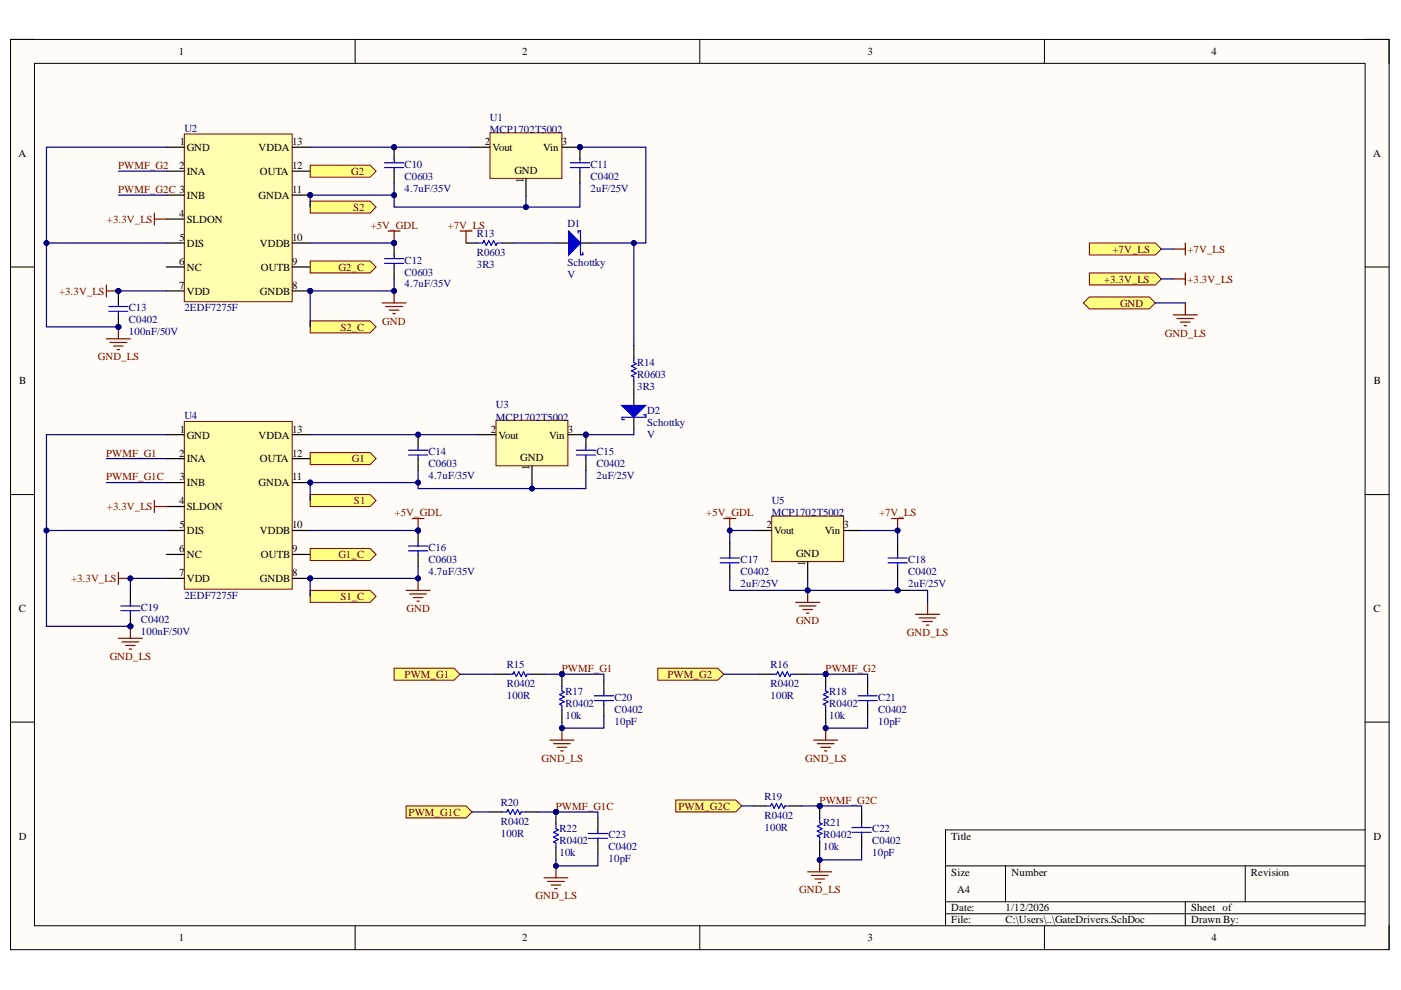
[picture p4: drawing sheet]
<svg xmlns="http://www.w3.org/2000/svg" width="297mm" height="210mm" viewBox="0 0 297 210" stroke-linecap="round" stroke-linejoin="round" font-family="sans-serif">
<defs><g id="words">
<g font-size="2.3">
<text x="37.9" y="11.7">1</text>
<text x="110.7" y="11.7">2</text>
<text x="183.9" y="11.7">3</text>
<text x="256.8" y="11.7">4</text>
<text x="3.9" y="33.3">A</text>
<text x="38" y="35.8">2</text>
<text x="38.2" y="30.8">1</text>
<text x="39.6" y="32">GND</text>
<text x="54.8" y="32">VDDA</text>
<text x="61.9" y="35.8">12</text>
<text x="61.9" y="30.8">13</text>
<text x="102.8" y="30.8">2</text>
<text x="104.4" y="32">Vout</text>
<text x="115.1" y="32">Vin</text>
<text x="119.1" y="30.8">3</text>
<text x="291.1" y="33.3">A</text>
<text x="39.6" y="37.1">INA</text>
<text x="55.1" y="37.1">OUTA</text>
<text x="61.9" y="40.9">11</text>
<text x="109" y="36.9">GND</text>
<text x="111" y="38.7" transform="rotate(-90 111 38.7)">1</text>
<text x="38" y="46">4</text>
<text x="39.6" y="42.2">INB</text>
<text x="39.6" y="47.3">SLDON</text>
<text x="54.8" y="42.2">GNDA</text>
<text x="38.1" y="51.1">5</text>
<text x="39.6" y="52.3">DIS</text>
<text x="55.1" y="52.3">VDDB</text>
<text x="61.9" y="51.1">10</text>
<text x="38" y="56.1">6</text>
<text x="39.6" y="57.4">NC</text>
<text x="55.3" y="57.4">OUTB</text>
<text x="61.9" y="56.1">9</text>
<text x="38" y="61.2">7</text>
<text x="39.6" y="62.5">VDD</text>
<text x="55.1" y="62.5">GNDB</text>
<text x="61.9" y="61.2">8</text>
<text x="4.1" y="81.5">B</text>
<text x="291.3" y="81.5">B</text>
<text x="38.2" y="91.7">1</text>
<text x="39.6" y="93">GND</text>
<text x="54.8" y="93">VDDA</text>
<text x="61.9" y="91.7">13</text>
<text x="104.1" y="91.7">2</text>
<text x="105.7" y="93">Vout</text>
<text x="116.4" y="93">Vin</text>
<text x="120.4" y="91.7">3</text>
<text x="38" y="96.8">2</text>
<text x="38.1" y="101.9">3</text>
<text x="39.6" y="98.1">INA</text>
<text x="55.1" y="98.1">OUTA</text>
<text x="61.9" y="101.9">11</text>
<text x="61.9" y="96.8">12</text>
<text x="110.3" y="97.8">GND</text>
<text x="112.3" y="99.7" transform="rotate(-90 112.3 99.7)">1</text>
<text x="38" y="106.9">4</text>
<text x="39.6" y="103.1">INB</text>
<text x="54.8" y="103.1">GNDA</text>
<text x="38.1" y="112">5</text>
<text x="39.6" y="108.2">SLDON</text>
<text x="39.6" y="113.3">DIS</text>
<text x="55.1" y="113.3">VDDB</text>
<text x="61.9" y="112">10</text>
<text x="162.5" y="112">2</text>
<text x="164.1" y="113.3">Vout</text>
<text x="174.9" y="113.3">Vin</text>
<text x="178.8" y="112">3</text>
<text x="38" y="117.1">6</text>
<text x="39.6" y="118.3">NC</text>
<text x="55.3" y="118.3">OUTB</text>
<text x="61.9" y="117.1">9</text>
<text x="168.8" y="118.1">GND</text>
<text x="170.7" y="120" transform="rotate(-90 170.7 120)">1</text>
<text x="38" y="122.1">7</text>
<text x="39.6" y="123.4">VDD</text>
<text x="55.1" y="123.4">GNDB</text>
<text x="61.9" y="122.1">8</text>
<text x="4" y="129.8">C</text>
<text x="291.2" y="129.8">C</text>
<text x="4" y="178">D</text>
<text x="201.7" y="178">Title</text>
<text x="291.2" y="178">D</text>
<text x="201.7" y="185.6">Size</text>
<text x="214.5" y="185.6">Number</text>
<text x="265.2" y="185.6">Revision</text>
<text x="203" y="189.4">A4</text>
<text x="201.7" y="193.2">Date:</text>
<text x="201.7" y="195.8">File:</text>
<text x="213.2" y="193.2">1/12/2026</text>
<text x="213.2" y="195.8">C:\Users\..\GateDrivers.SchDoc</text>
<text x="252.5" y="193.2">Sheet of</text>
<text x="252.5" y="195.8">Drawn By:</text>
<text x="37.9" y="199.6">1</text>
<text x="110.7" y="199.6">2</text>
<text x="183.9" y="199.6">3</text>
<text x="256.8" y="199.6">4</text>
</g>
<g font-size="2.3" fill="#000080">
<text x="39.1" y="27.9">U2</text>
<text x="103.9" y="25.6">U1</text>
<text x="103.9" y="28.2">MCP1702T5002</text>
<text x="85.8" y="35.6">C10</text>
<text x="125.2" y="35.6">C11</text>
<text x="85.8" y="40.7">4.7uF/35V</text>
<text x="85.8" y="38.1">C0603</text>
<text x="125.2" y="40.7">2uF/25V</text>
<text x="125.2" y="38.1">C0402</text>
<text x="101.1" y="50.3">R13</text>
<text x="120.3" y="48.2">D1</text>
<text x="85.8" y="55.9">C12</text>
<text x="85.8" y="58.4">C0603</text>
<text x="101.1" y="56.9">3R3</text>
<text x="101.1" y="54.4">R0603</text>
<text x="120.3" y="58.9">V</text>
<text x="120.3" y="56.4">Schottky</text>
<text x="85.8" y="61">4.7uF/35V</text>
<text x="27.3" y="71.1">100nF/50V</text>
<text x="27.3" y="66">C13</text>
<text x="27.3" y="68.6">C0402</text>
<text x="39.1" y="66">2EDF7275F</text>
<text x="135.1" y="77.7">R14</text>
<text x="135.1" y="82.8">3R3</text>
<text x="135.1" y="80.2">R0603</text>
<text x="39.1" y="88.9">U4</text>
<text x="105.2" y="86.6">U3</text>
<text x="105.2" y="89.2">MCP1702T5002</text>
<text x="137.2" y="87.7">D2</text>
<text x="137.2" y="92.8">V</text>
<text x="137.2" y="90.3">Schottky</text>
<text x="90.9" y="101.6">4.7uF/35V</text>
<text x="90.9" y="96.5">C14</text>
<text x="90.9" y="99.1">C0603</text>
<text x="126.5" y="101.6">2uF/25V</text>
<text x="126.5" y="96.5">C15</text>
<text x="126.5" y="99.1">C0402</text>
<text x="163.6" y="106.9">U5</text>
<text x="163.6" y="109.5">MCP1702T5002</text>
<text x="90.9" y="116.8">C16</text>
<text x="90.9" y="119.4">C0603</text>
<text x="157" y="119.4">C17</text>
<text x="192.6" y="119.4">C18</text>
<text x="90.9" y="121.9">4.7uF/35V</text>
<text x="157" y="124.4">2uF/25V</text>
<text x="157" y="121.9">C0402</text>
<text x="192.6" y="124.4">2uF/25V</text>
<text x="192.6" y="121.9">C0402</text>
<text x="29.9" y="129.5">C19</text>
<text x="39.1" y="127">2EDF7275F</text>
<text x="29.9" y="134.6">100nF/50V</text>
<text x="29.9" y="132">C0402</text>
<text x="107.4" y="141.7">R15</text>
<text x="163.4" y="141.7">R16</text>
<text x="107.4" y="148.3">100R</text>
<text x="107.4" y="145.7">R0402</text>
<text x="119.9" y="147.3">R17</text>
<text x="119.9" y="149.9">R0402</text>
<text x="130.3" y="148.5">C20</text>
<text x="163.4" y="148.3">100R</text>
<text x="163.4" y="145.7">R0402</text>
<text x="175.8" y="147.3">R18</text>
<text x="175.8" y="149.9">R0402</text>
<text x="186.2" y="148.5">C21</text>
<text x="119.9" y="152.4">10k</text>
<text x="130.3" y="153.7">10pF</text>
<text x="130.3" y="151.1">C0402</text>
<text x="175.8" y="152.4">10k</text>
<text x="186.2" y="153.7">10pF</text>
<text x="186.2" y="151.1">C0402</text>
<text x="106.2" y="170.9">R20</text>
<text x="162.1" y="169.7">R19</text>
<text x="162.1" y="173.7">R0402</text>
<text x="106.2" y="177.5">100R</text>
<text x="106.2" y="175">R0402</text>
<text x="118.6" y="176.5">R22</text>
<text x="118.6" y="179">R0402</text>
<text x="129" y="177.8">C23</text>
<text x="162.1" y="176.2">100R</text>
<text x="174.5" y="175.2">R21</text>
<text x="174.5" y="177.8">R0402</text>
<text x="184.9" y="176.5">C22</text>
<text x="184.9" y="179">C0402</text>
<text x="118.6" y="181.6">10k</text>
<text x="129" y="182.8">10pF</text>
<text x="129" y="180.3">C0402</text>
<text x="174.5" y="180.3">10k</text>
<text x="184.9" y="181.6">10pF</text>
</g>
<g font-size="2.3" fill="#800000">
<text x="25" y="35.8">PWMF_G2</text>
<text x="25" y="40.9">PWMF_G2C 3</text>
<text x="74.4" y="37.1">G2</text>
<text x="22.7" y="47.3">+3.3V_LS</text>
<text x="74.9" y="44.7">S2</text>
<text x="78.6" y="48.5">+5V_GDL</text>
<text x="94.9" y="48.5">+7V_LS</text>
<text x="235.9" y="53.6">+7V_LS</text>
<text x="251.8" y="53.6">+7V_LS</text>
<text x="71.7" y="57.4">G2_C</text>
<text x="234.1" y="59.9">+3.3V_LS</text>
<text x="251.8" y="59.9">+3.3V_LS</text>
<text x="12.5" y="62.5">+3.3V_LS</text>
<text x="237.5" y="65">GND</text>
<text x="72.2" y="70.1">S2_C</text>
<text x="81" y="68.8">GND</text>
<text x="246.9" y="71.3">GND_LS</text>
<text x="20.7" y="76.4">GND_LS</text>
<text x="22.5" y="96.8">PWMF_G1</text>
<text x="22.5" y="101.9">PWMF_G1C</text>
<text x="74.6" y="98.1">G1</text>
<text x="75" y="106.9">S1</text>
<text x="22.7" y="108.2">+3.3V_LS</text>
<text x="83.7" y="109.5">+5V_GDL</text>
<text x="149.7" y="109.5">+5V_GDL</text>
<text x="186.4" y="109.5">+7V_LS</text>
<text x="71.7" y="118.3">G1_C</text>
<text x="15.1" y="123.4">+3.3V_LS</text>
<text x="72.2" y="127.2">S1_C</text>
<text x="86.2" y="129.8">GND</text>
<text x="168.8" y="132.3">GND</text>
<text x="192.3" y="134.8">GND_LS</text>
<text x="23.3" y="139.9">GND_LS</text>
<text x="85.8" y="143.7">PWM_G1</text>
<text x="119.1" y="142.4">PWMF_G1</text>
<text x="141.5" y="143.7">PWM_G2</text>
<text x="175" y="142.4">PWMF_G2</text>
<text x="114.8" y="161.5">GND_LS</text>
<text x="170.7" y="161.5">GND_LS</text>
<text x="86.6" y="173">PWM_G1C</text>
<text x="117.8" y="171.7">PWMF_G1C</text>
<text x="143.8" y="171.7">PWM_G2C</text>
<text x="173.8" y="170.4">PWMF_G2C</text>
<text x="113.5" y="190.7">GND_LS</text>
<text x="169.5" y="189.4">GND_LS</text>
</g>
</g></defs>
<path d="M2.2 8.4h292.3v193h-292.3z" fill-rule="evenodd" fill="#fffcf8"/>
<path d="M2.2 8.4h292.3v193h-292.3z" fill="none" stroke="#000" stroke-width=".21"/>
<path d="M7.3 13.4h282.1v182.9h-282.1z" fill-rule="evenodd" fill="#fffcf8"/>
<g fill="none" stroke="#000" stroke-width=".21">
<path d="M2.2 8.4h5.1M7.3 13.4h282.1v182.9h-282.1zM75.3 8.4v5M148.4 8.4v5M221.4 8.4v5M289.4 8.4h5.1v5M2.2 56.6h5.1M289.4 56.6h5.1M2.2 104.9h5.1M289.4 104.9h5.1M2.2 153.1h5.1M289.4 153.1h5.1"/>
<path d="M289.4 176h-88.9v20.3M75.3 196.3v5.1M148.4 196.3v5.1M200.5 183.6h88.9M200.5 191.2h88.9M200.5 193.7h88.9M213.2 183.6v7.6M221.4 196.3v5.1M251.3 191.2v5.1M264 183.6v7.6M294.5 196.3v5.1"/>
</g>
<circle cx="65.8" cy="61.7" r=".51" fill="#000080"/>
<circle cx="65.8" cy="61.7" r=".51" fill="none" stroke="#000080" stroke-width=".21"/>
<circle cx="65.8" cy="41.4" r=".51" fill="#000080"/>
<circle cx="65.8" cy="41.4" r=".51" fill="none" stroke="#000080" stroke-width=".21"/>
<path d="M39.1 28.4h22.9v35.6h-22.9z" fill-rule="evenodd" fill="#ffffb0"/>
<path d="M39.1 28.4h22.9v35.6h-22.9z" fill="none" stroke="#800000" stroke-width=".21"/>
<path d="M35.3 31.2h3.8M35.3 36.3h3.8M35.3 41.4h3.8M35.3 46.4h3.8M35.3 51.5h3.8M35.3 56.6h3.8M35.3 61.7h3.8M62 61.7h3.8" fill="none" stroke="#000" stroke-width=".25"/>
<circle cx="65.8" cy="61.7" r=".51" fill="#000080"/>
<circle cx="65.8" cy="61.7" r=".51" fill="none" stroke="#000080" stroke-width=".21"/>
<path d="M62 56.6h3.8M62 51.5h3.8M62 41.4h3.8" fill="none" stroke="#000" stroke-width=".25"/>
<circle cx="65.8" cy="41.4" r=".51" fill="#000080"/>
<circle cx="65.8" cy="41.4" r=".51" fill="none" stroke="#000080" stroke-width=".21"/>
<path d="M62 36.3h3.8M62 31.2h3.8M118.1 51.5h2.5M123 51.5h2.5" fill="none" stroke="#000" stroke-width=".25"/>
<path d="M120.6 49l2.5 2.5-2.5 2.6z" fill="#00f"/>
<path d="M120.6 49l2.5 2.5-2.5 2.6zM122.6 49.5v-.6h.5v5.1h.5v-.5" fill="none" stroke="#00f" stroke-width=".25"/>
<path d="M163.6 109.4h15.3v9.7h-15.3z" fill-rule="evenodd" fill="#ffffb0"/>
<path d="M163.6 109.4h15.3v9.7h-15.3z" fill="none" stroke="#800000" stroke-width=".21"/>
<path d="M159.8 112.5h3.8M171.2 119.1v3.8M178.9 112.5h3.8" fill="none" stroke="#000" stroke-width=".25"/>
<circle cx="88.6" cy="112.5" r=".51" fill="#000080"/>
<circle cx="88.6" cy="112.5" r=".51" fill="none" stroke="#000080" stroke-width=".21"/>
<path d="M88.6 112.5v2.5M88.6 117.6v2.5" fill="none" stroke="#000" stroke-width=".25"/>
<circle cx="88.6" cy="112.5" r=".51" fill="#000080"/>
<circle cx="88.6" cy="112.5" r=".51" fill="none" stroke="#000080" stroke-width=".21"/>
<path d="M86.6 115.8h4.1M86.6 116.8h4.1M88.6 115v.8M88.6 116.8v.8" fill="none" stroke="#00f" stroke-width=".25"/>
<circle cx="65.8" cy="122.6" r=".51" fill="#000080"/>
<circle cx="65.8" cy="122.6" r=".51" fill="none" stroke="#000080" stroke-width=".21"/>
<circle cx="65.8" cy="102.3" r=".51" fill="#000080"/>
<circle cx="65.8" cy="102.3" r=".51" fill="none" stroke="#000080" stroke-width=".21"/>
<path d="M39.1 89.4h22.9v35.5h-22.9z" fill-rule="evenodd" fill="#ffffb0"/>
<path d="M39.1 89.4h22.9v35.5h-22.9z" fill="none" stroke="#800000" stroke-width=".21"/>
<path d="M35.3 92.2h3.8M35.3 97.2h3.8M35.3 102.3h3.8M35.3 107.4h3.8M35.3 112.5h3.8M35.3 117.6h3.8M35.3 122.6h3.8M62 122.6h3.8" fill="none" stroke="#000" stroke-width=".25"/>
<circle cx="65.8" cy="122.6" r=".51" fill="#000080"/>
<circle cx="65.8" cy="122.6" r=".51" fill="none" stroke="#000080" stroke-width=".21"/>
<path d="M62 117.6h3.8M62 112.5h3.8M62 102.3h3.8" fill="none" stroke="#000" stroke-width=".25"/>
<circle cx="65.8" cy="102.3" r=".51" fill="#000080"/>
<circle cx="65.8" cy="102.3" r=".51" fill="none" stroke="#000080" stroke-width=".21"/>
<path d="M62 97.2h3.8M62 92.2h3.8M190.3 115v2.6M190.3 120.1v2.5" fill="none" stroke="#000" stroke-width=".25"/>
<path d="M188.3 118.3h4M188.3 119.3h4M190.3 117.6v.7M190.3 119.3v.8" fill="none" stroke="#00f" stroke-width=".25"/>
<path d="M83.6 141.7h12.7l1.2 1.2-1.2 1.3h-12.7z" fill-rule="evenodd" fill="#ffff80"/>
<path d="M83.6 141.7h12.7l1.2 1.2-1.2 1.3h-12.7z" fill="none" stroke="#800000" stroke-width=".21"/>
<path d="M139.5 141.7h12.7l1.2 1.2-1.2 1.3h-12.7z" fill-rule="evenodd" fill="#ffff80"/>
<path d="M139.5 141.7h12.7l1.2 1.2-1.2 1.3h-12.7z" fill="none" stroke="#800000" stroke-width=".21"/>
<path d="M105.2 142.9h2.5M112.8 142.9h2.5" fill="none" stroke="#000" stroke-width=".25"/>
<path d="M107.7 142.9h1l.3-.5 .5 1.1 .5-1.1 .5 1.1 .5-1.1 .5 1.1 .3-.6h1" fill="none" stroke="#00f" stroke-width=".25"/>
<circle cx="119.1" cy="142.9" r=".51" fill="#000080"/>
<circle cx="119.1" cy="142.9" r=".51" fill="none" stroke="#000080" stroke-width=".21"/>
<path d="M119.1 142.9v2.6" fill="none" stroke="#000" stroke-width=".25"/>
<circle cx="119.1" cy="142.9" r=".51" fill="#000080"/>
<circle cx="119.1" cy="142.9" r=".51" fill="none" stroke="#000080" stroke-width=".21"/>
<path d="M119.1 150.6v2.5M128 144.2v2.6M128 149.3v2.5M161.1 142.9h2.5M168.7 142.9h2.5" fill="none" stroke="#000" stroke-width=".25"/>
<path d="M119.1 145.5v1l.5 .3-1 .5 1 .5-1 .5 1 .5-1 .5 .5 .3v1M126 147.5h4.1M126 148.5h4.1M128 146.8v.7M128 148.5v.8M163.6 142.9h1l.3-.5 .5 1.1 .5-1.1 .5 1.1 .5-1.1 .5 1.1 .3-.6h1" fill="none" stroke="#00f" stroke-width=".25"/>
<circle cx="175.1" cy="143" r=".51" fill="#000080"/>
<circle cx="175.1" cy="143" r=".51" fill="none" stroke="#000080" stroke-width=".21"/>
<path d="M175.1 143v2.5" fill="none" stroke="#000" stroke-width=".25"/>
<circle cx="175.1" cy="143" r=".51" fill="#000080"/>
<circle cx="175.1" cy="143" r=".51" fill="none" stroke="#000080" stroke-width=".21"/>
<path d="M175.1 150.6v2.5M184 144.2v2.6M184 149.3v2.5M159.8 170.9h2.5M167.4 170.9h2.6" fill="none" stroke="#000" stroke-width=".25"/>
<path d="M175.1 145.5v1l.5 .3-1 .5 1 .5-1 .5 1 .5-1 .5 .5 .3v1M181.9 147.5h4.1M181.9 148.5h4.1M184 146.8v.7M184 148.5v.8M162.3 170.9h1.1l.2-.5 .5 1 .5-1 .5 1 .5-1 .6 1 .2-.5h1" fill="none" stroke="#00f" stroke-width=".25"/>
<circle cx="173.8" cy="170.9" r=".51" fill="#000080"/>
<circle cx="173.8" cy="170.9" r=".51" fill="none" stroke="#000080" stroke-width=".21"/>
<path d="M173.8 170.9v2.5" fill="none" stroke="#000" stroke-width=".25"/>
<circle cx="173.8" cy="170.9" r=".51" fill="#000080"/>
<circle cx="173.8" cy="170.9" r=".51" fill="none" stroke="#000080" stroke-width=".21"/>
<path d="M103.9 172.2h2.5M111.5 172.2h2.6M173.8 178.5v2.5M182.7 172.2v2.5M182.7 177.2v2.6" fill="none" stroke="#000" stroke-width=".25"/>
<path d="M106.4 172.2h1l.3-.6 .5 1.1 .5-1.1 .5 1.1 .5-1.1 .5 1.1 .3-.5h1M173.8 173.4v1l.5 .3-1 .5 1 .5-1 .5 1 .5-1 .5 .5 .3v1M180.6 175.5h4.1M180.6 176.5h4.1M182.7 174.7v.8M182.7 176.5v.7" fill="none" stroke="#00f" stroke-width=".25"/>
<circle cx="117.9" cy="172.2" r=".51" fill="#000080"/>
<circle cx="117.9" cy="172.2" r=".51" fill="none" stroke="#000080" stroke-width=".21"/>
<path d="M117.9 172.2v2.5" fill="none" stroke="#000" stroke-width=".25"/>
<circle cx="117.9" cy="172.2" r=".51" fill="#000080"/>
<circle cx="117.9" cy="172.2" r=".51" fill="none" stroke="#000080" stroke-width=".21"/>
<path d="M117.9 179.8v2.5M126.8 173.4v2.6M126.8 178.5v2.5" fill="none" stroke="#000" stroke-width=".25"/>
<path d="M117.9 174.7v1l.5 .3-1 .5 1 .5-1 .5 1 .5-1 .5 .5 .3v1M124.7 176.7h4.1M124.7 177.7h4.1M126.8 176v.7M126.8 177.7v.8" fill="none" stroke="#00f" stroke-width=".25"/>
<circle cx="175.1" cy="143" r=".51" fill="#000080"/>
<circle cx="175.1" cy="143" r=".51" fill="none" stroke="#000080" stroke-width=".21"/>
<circle cx="119.1" cy="142.9" r=".51" fill="#000080"/>
<circle cx="119.1" cy="142.9" r=".51" fill="none" stroke="#000080" stroke-width=".21"/>
<path d="M143.3 169.6h12.7l1.3 1.3-1.3 1.3h-12.7z" fill-rule="evenodd" fill="#ffff80"/>
<path d="M143.3 169.6h12.7l1.3 1.3-1.3 1.3h-12.7z" fill="none" stroke="#800000" stroke-width=".21"/>
<path d="M86.1 170.9h12.7l1.3 1.3-1.3 1.2h-12.7z" fill-rule="evenodd" fill="#ffff80"/>
<path d="M86.1 170.9h12.7l1.3 1.3-1.3 1.2h-12.7z" fill="none" stroke="#800000" stroke-width=".21"/>
<circle cx="117.9" cy="172.2" r=".51" fill="#000080"/>
<circle cx="117.9" cy="172.2" r=".51" fill="none" stroke="#000080" stroke-width=".21"/>
<circle cx="173.8" cy="170.9" r=".51" fill="#000080"/>
<circle cx="173.8" cy="170.9" r=".51" fill="none" stroke="#000080" stroke-width=".21"/>
<path d="M229.7 64.2l1.3-1.2h12.7l1.2 1.2-1.2 1.3h-12.7z" fill-rule="evenodd" fill="#ffff80"/>
<path d="M229.7 64.2l1.3-1.2h12.7l1.2 1.2-1.2 1.3h-12.7z" fill="none" stroke="#800000" stroke-width=".21"/>
<path d="M231 57.9h13.9l1.3 1.2-1.3 1.3h-13.9z" fill-rule="evenodd" fill="#ffff80"/>
<path d="M231 57.9h13.9l1.3 1.2-1.3 1.3h-13.9z" fill="none" stroke="#800000" stroke-width=".21"/>
<path d="M248.8 59.1h2.5M251.3 57.9v2.5M248.8 66.8h5M249.5 67.5h3.6M250.3 68.3h2M251.1 69.1h.5M251.3 64.2v2.6" fill="none" stroke="#800000" stroke-width=".25"/>
<path d="M231 51.5h13.9l1.3 1.3-1.3 1.3h-13.9z" fill-rule="evenodd" fill="#ffff80"/>
<path d="M231 51.5h13.9l1.3 1.3-1.3 1.3h-13.9z" fill="none" stroke="#800000" stroke-width=".21"/>
<path d="M248.8 52.8h2.5M251.3 51.5v2.6" fill="none" stroke="#800000" stroke-width=".25"/>
<circle cx="27.6" cy="132.8" r=".51" fill="#000080"/>
<circle cx="27.6" cy="132.8" r=".51" fill="none" stroke="#000080" stroke-width=".21"/>
<path d="M27.6 130.2v2.6" fill="none" stroke="#000" stroke-width=".25"/>
<circle cx="27.6" cy="132.8" r=".51" fill="#000080"/>
<circle cx="27.6" cy="132.8" r=".51" fill="none" stroke="#000080" stroke-width=".21"/>
<path d="M27.6 125.2v2.5" fill="none" stroke="#000" stroke-width=".25"/>
<path d="M25.6 128.5h4.1M25.6 129.5h4.1M27.6 127.7v.8M27.6 129.5v.7" fill="none" stroke="#00f" stroke-width=".25"/>
<circle cx="25.1" cy="69.3" r=".51" fill="#000080"/>
<circle cx="25.1" cy="69.3" r=".51" fill="none" stroke="#000080" stroke-width=".21"/>
<circle cx="25.1" cy="61.7" r=".51" fill="#000080"/>
<circle cx="25.1" cy="61.7" r=".51" fill="none" stroke="#000080" stroke-width=".21"/>
<path d="M25.1 66.8v2.5" fill="none" stroke="#000" stroke-width=".25"/>
<circle cx="25.1" cy="69.3" r=".51" fill="#000080"/>
<circle cx="25.1" cy="69.3" r=".51" fill="none" stroke="#000080" stroke-width=".21"/>
<path d="M25.1 61.7v2.5" fill="none" stroke="#000" stroke-width=".25"/>
<circle cx="25.1" cy="61.7" r=".51" fill="#000080"/>
<circle cx="25.1" cy="61.7" r=".51" fill="none" stroke="#000080" stroke-width=".21"/>
<path d="M23.1 65h4M23.1 66h4M25.1 64.2v.8M25.1 66v.8" fill="none" stroke="#00f" stroke-width=".25"/>
<path d="M25.1 135.3h5.1M25.9 136.1h3.5M26.6 136.9h2.1M27.4 137.6h.5M27.6 132.8v2.5" fill="none" stroke="#800000" stroke-width=".25"/>
<circle cx="27.6" cy="132.8" r=".51" fill="#000080"/>
<circle cx="27.6" cy="132.8" r=".51" fill="none" stroke="#000080" stroke-width=".21"/>
<path d="M116.6 156.9h5.1M117.4 157.7h3.5M118.1 158.4h2.1M118.9 159.2h.5M119.1 154.4v2.5" fill="none" stroke="#800000" stroke-width=".25"/>
<circle cx="119.1" cy="154.4" r=".51" fill="#000080"/>
<circle cx="119.1" cy="154.4" r=".51" fill="none" stroke="#000080" stroke-width=".21"/>
<path d="M171.2 184.8h5.1M172 185.6h3.6M172.8 186.4h2M173.5 187.1h.5M173.8 182.3v2.5" fill="none" stroke="#800000" stroke-width=".25"/>
<circle cx="173.8" cy="182.3" r=".51" fill="#000080"/>
<circle cx="173.8" cy="182.3" r=".51" fill="none" stroke="#000080" stroke-width=".21"/>
<path d="M115.3 186.1h5.1M116.1 186.9h3.5M116.9 187.6h2M117.6 188.4h.5M117.9 183.6v2.5" fill="none" stroke="#800000" stroke-width=".25"/>
<circle cx="117.9" cy="183.6" r=".51" fill="#000080"/>
<circle cx="117.9" cy="183.6" r=".51" fill="none" stroke="#000080" stroke-width=".21"/>
<path d="M172.5 156.9h5.1M173.3 157.7h3.5M174 158.4h2.1M174.8 159.2h.5M175.1 154.4v2.5" fill="none" stroke="#800000" stroke-width=".25"/>
<circle cx="175.1" cy="154.4" r=".51" fill="#000080"/>
<circle cx="175.1" cy="154.4" r=".51" fill="none" stroke="#000080" stroke-width=".21"/>
<path d="M22.6 71.8h5M23.3 72.6h3.6M24.1 73.4h2M24.8 74.1h.6M25.1 69.3v2.5" fill="none" stroke="#800000" stroke-width=".25"/>
<circle cx="25.1" cy="69.3" r=".51" fill="#000080"/>
<circle cx="25.1" cy="69.3" r=".51" fill="none" stroke="#000080" stroke-width=".21"/>
<path d="M25.1 121.4v2.5M25.1 122.6h2.5" fill="none" stroke="#800000" stroke-width=".25"/>
<circle cx="27.6" cy="122.6" r=".51" fill="#000080"/>
<circle cx="27.6" cy="122.6" r=".51" fill="none" stroke="#000080" stroke-width=".21"/>
<path d="M32.7 45.2v2.5M32.7 46.4h2.6M22.6 60.4v2.6M22.6 61.7h2.5M32.7 106.1v2.6M32.7 107.4h2.6" fill="none" stroke="#800000" stroke-width=".25"/>
<circle cx="25.1" cy="61.7" r=".51" fill="#000080"/>
<circle cx="25.1" cy="61.7" r=".51" fill="none" stroke="#000080" stroke-width=".21"/>
<circle cx="88.6" cy="92.2" r=".51" fill="#000080"/>
<circle cx="88.6" cy="92.2" r=".51" fill="none" stroke="#000080" stroke-width=".21"/>
<path d="M88.6 92.2v2.5M88.6 97.2v2.6" fill="none" stroke="#000" stroke-width=".25"/>
<circle cx="88.6" cy="92.2" r=".51" fill="#000080"/>
<circle cx="88.6" cy="92.2" r=".51" fill="none" stroke="#000080" stroke-width=".21"/>
<path d="M86.6 95.5h4.1M86.6 96.5h4.1M88.6 94.7v.8M88.6 96.5v.7" fill="none" stroke="#00f" stroke-width=".25"/>
<circle cx="83.6" cy="51.5" r=".51" fill="#000080"/>
<circle cx="83.6" cy="51.5" r=".51" fill="none" stroke="#000080" stroke-width=".21"/>
<path d="M83.6 51.5v2.6M83.6 56.6v2.5" fill="none" stroke="#000" stroke-width=".25"/>
<circle cx="83.6" cy="51.5" r=".51" fill="#000080"/>
<circle cx="83.6" cy="51.5" r=".51" fill="none" stroke="#000080" stroke-width=".21"/>
<path d="M81.5 54.8h4.1M81.5 55.8h4.1M83.6 54.1v.7M83.6 55.8v.8" fill="none" stroke="#00f" stroke-width=".25"/>
<circle cx="83.6" cy="31.2" r=".51" fill="#000080"/>
<circle cx="83.6" cy="31.2" r=".51" fill="none" stroke="#000080" stroke-width=".21"/>
<path d="M83.6 31.2v2.6M83.6 36.3v2.5" fill="none" stroke="#000" stroke-width=".25"/>
<circle cx="83.6" cy="31.2" r=".51" fill="#000080"/>
<circle cx="83.6" cy="31.2" r=".51" fill="none" stroke="#000080" stroke-width=".21"/>
<path d="M81.5 34.5h4.1M81.5 35.5h4.1M83.6 33.8v.7M83.6 35.5v.8M152.7 118.3h4.1M152.7 119.3h4.1M154.7 117.6v.7M154.7 119.3v.8" fill="none" stroke="#00f" stroke-width=".25"/>
<path d="M154.7 115v2.6M154.7 120.1v2.5" fill="none" stroke="#000" stroke-width=".25"/>
<path d="M153.4 109.9h2.6M154.7 109.9v2.6" fill="none" stroke="#800000" stroke-width=".25"/>
<circle cx="154.7" cy="112.5" r=".51" fill="#000080"/>
<circle cx="154.7" cy="112.5" r=".51" fill="none" stroke="#000080" stroke-width=".21"/>
<path d="M189 109.9h2.6M190.3 109.9v2.6" fill="none" stroke="#800000" stroke-width=".25"/>
<circle cx="190.3" cy="112.5" r=".51" fill="#000080"/>
<circle cx="190.3" cy="112.5" r=".51" fill="none" stroke="#000080" stroke-width=".21"/>
<path d="M168.7 127.7h5.1M169.5 128.5h3.5M170.2 129.2h2.1M171 130h.5M171.2 125.2v2.5" fill="none" stroke="#800000" stroke-width=".25"/>
<circle cx="171.2" cy="125.2" r=".51" fill="#000080"/>
<circle cx="171.2" cy="125.2" r=".51" fill="none" stroke="#000080" stroke-width=".21"/>
<path d="M87.4 109.9h2.5M88.6 109.9v2.6" fill="none" stroke="#800000" stroke-width=".25"/>
<circle cx="88.6" cy="112.5" r=".51" fill="#000080"/>
<circle cx="88.6" cy="112.5" r=".51" fill="none" stroke="#000080" stroke-width=".21"/>
<path d="M82.3 49h2.5M83.6 49v2.5" fill="none" stroke="#800000" stroke-width=".25"/>
<circle cx="83.6" cy="51.5" r=".51" fill="#000080"/>
<circle cx="83.6" cy="51.5" r=".51" fill="none" stroke="#000080" stroke-width=".21"/>
<path d="M86.1 125.2h5.1M86.9 125.9h3.5M87.6 126.7h2.1M88.4 127.5h.5M88.6 122.6v2.6" fill="none" stroke="#800000" stroke-width=".25"/>
<circle cx="88.6" cy="122.6" r=".51" fill="#000080"/>
<circle cx="88.6" cy="122.6" r=".51" fill="none" stroke="#000080" stroke-width=".21"/>
<path d="M81 64.2h5.1M81.8 65h3.5M82.5 65.7h2.1M83.3 66.5h.5M83.6 61.7v2.5" fill="none" stroke="#800000" stroke-width=".25"/>
<circle cx="83.6" cy="61.7" r=".51" fill="#000080"/>
<circle cx="83.6" cy="61.7" r=".51" fill="none" stroke="#000080" stroke-width=".21"/>
<circle cx="124.2" cy="92.2" r=".51" fill="#000080"/>
<circle cx="124.2" cy="92.2" r=".51" fill="none" stroke="#000080" stroke-width=".21"/>
<path d="M105.2 89.1h15.2v9.7h-15.2z" fill-rule="evenodd" fill="#ffffb0"/>
<path d="M105.2 89.1h15.2v9.7h-15.2z" fill="none" stroke="#800000" stroke-width=".21"/>
<path d="M101.3 92.2h3.9M112.8 98.8v3.8M120.4 92.2h3.8" fill="none" stroke="#000" stroke-width=".25"/>
<circle cx="124.2" cy="92.2" r=".51" fill="#000080"/>
<circle cx="124.2" cy="92.2" r=".51" fill="none" stroke="#000080" stroke-width=".21"/>
<circle cx="123" cy="31.2" r=".51" fill="#000080"/>
<circle cx="123" cy="31.2" r=".51" fill="none" stroke="#000080" stroke-width=".21"/>
<path d="M103.9 28.2h15.2v9.6h-15.2z" fill-rule="evenodd" fill="#ffffb0"/>
<path d="M103.9 28.2h15.2v9.6h-15.2z" fill="none" stroke="#800000" stroke-width=".21"/>
<path d="M100.1 31.2h3.8M111.5 37.8v3.8M119.1 31.2h3.9" fill="none" stroke="#000" stroke-width=".25"/>
<circle cx="123" cy="31.2" r=".51" fill="#000080"/>
<circle cx="123" cy="31.2" r=".51" fill="none" stroke="#000080" stroke-width=".21"/>
<circle cx="123" cy="31.2" r=".51" fill="#000080"/>
<circle cx="123" cy="31.2" r=".51" fill="none" stroke="#000080" stroke-width=".21"/>
<path d="M123 31.2v2.6M123 36.3v2.5" fill="none" stroke="#000" stroke-width=".25"/>
<circle cx="123" cy="31.2" r=".51" fill="#000080"/>
<circle cx="123" cy="31.2" r=".51" fill="none" stroke="#000080" stroke-width=".21"/>
<path d="M120.9 34.5h4.1M120.9 35.5h4.1M123 33.8v.7M123 35.5v.8" fill="none" stroke="#00f" stroke-width=".25"/>
<circle cx="124.2" cy="92.2" r=".51" fill="#000080"/>
<circle cx="124.2" cy="92.2" r=".51" fill="none" stroke="#000080" stroke-width=".21"/>
<path d="M124.2 92.2v2.5M124.2 97.2v2.6" fill="none" stroke="#000" stroke-width=".25"/>
<circle cx="124.2" cy="92.2" r=".51" fill="#000080"/>
<circle cx="124.2" cy="92.2" r=".51" fill="none" stroke="#000080" stroke-width=".21"/>
<path d="M101.3 51.5h1.1l.2-.5 .5 1 .5-1 .5 1 .6-1 .5 1 .2-.5h1M122.2 95.5h4.1M122.2 96.5h4.1M124.2 94.7v.8M124.2 96.5v.7" fill="none" stroke="#00f" stroke-width=".25"/>
<path d="M98.8 51.5h2.5M106.4 51.5h2.6M134.4 83.5v2.5M134.4 88.4v2.5" fill="none" stroke="#000" stroke-width=".25"/>
<path d="M131.8 86h5.1l-2.5 2.5z" fill="#00f"/>
<path d="M134.4 75.9v1l.5 .2-1 .5 1 .5-1 .5 1 .6-1 .5 .5 .2v1M131.8 86h5.1l-2.5 2.5zM136.5 88h.5v.5h-5.1v.5h.5" fill="none" stroke="#00f" stroke-width=".25"/>
<path d="M134.4 73.3v2.6M134.4 80.9v2.6" fill="none" stroke="#000" stroke-width=".25"/>
<path d="M65.8 35h12.7l1.2 1.3-1.2 1.3h-12.7z" fill-rule="evenodd" fill="#ffff80"/>
<path d="M65.8 35h12.7l1.2 1.3-1.2 1.3h-12.7z" fill="none" stroke="#800000" stroke-width=".21"/>
<path d="M65.8 42.6h12.7l1.2 1.3-1.2 1.3h-12.7z" fill-rule="evenodd" fill="#ffff80"/>
<path d="M65.8 42.6h12.7l1.2 1.3-1.2 1.3h-12.7z" fill="none" stroke="#800000" stroke-width=".21"/>
<path d="M65.8 55.3h12.7l1.2 1.3-1.2 1.3h-12.7z" fill-rule="evenodd" fill="#ffff80"/>
<path d="M65.8 55.3h12.7l1.2 1.3-1.2 1.3h-12.7z" fill="none" stroke="#800000" stroke-width=".21"/>
<path d="M65.8 68h12.7l1.2 1.3-1.2 1.3h-12.7z" fill-rule="evenodd" fill="#ffff80"/>
<path d="M65.8 68h12.7l1.2 1.3-1.2 1.3h-12.7z" fill="none" stroke="#800000" stroke-width=".21"/>
<path d="M65.8 96h12.7l1.2 1.2-1.2 1.3h-12.7z" fill-rule="evenodd" fill="#ffff80"/>
<path d="M65.8 96h12.7l1.2 1.2-1.2 1.3h-12.7z" fill="none" stroke="#800000" stroke-width=".21"/>
<path d="M65.8 104.9h12.7l1.2 1.2-1.2 1.3h-12.7z" fill-rule="evenodd" fill="#ffff80"/>
<path d="M65.8 104.9h12.7l1.2 1.2-1.2 1.3h-12.7z" fill="none" stroke="#800000" stroke-width=".21"/>
<path d="M65.8 116.3h12.7l1.2 1.3-1.2 1.2h-12.7z" fill-rule="evenodd" fill="#ffff80"/>
<path d="M65.8 116.3h12.7l1.2 1.3-1.2 1.2h-12.7z" fill="none" stroke="#800000" stroke-width=".21"/>
<path d="M65.8 125.2h12.7l1.2 1.2-1.2 1.3h-12.7z" fill-rule="evenodd" fill="#ffff80"/>
<path d="M65.8 125.2h12.7l1.2 1.2-1.2 1.3h-12.7z" fill="none" stroke="#800000" stroke-width=".21"/>
<path d="M115.3 142.9h12.7v1.3" fill="none" stroke="#000080" stroke-width=".25"/>
<circle cx="119.1" cy="142.9" r=".51" fill="#000080"/>
<circle cx="119.1" cy="142.9" r=".51" fill="none" stroke="#000080" stroke-width=".21"/>
<path d="M128 151.8v2.6h-8.9v-1.3" fill="none" stroke="#000080" stroke-width=".25"/>
<circle cx="119.1" cy="154.4" r=".51" fill="#000080"/>
<circle cx="119.1" cy="154.4" r=".51" fill="none" stroke="#000080" stroke-width=".21"/>
<path d="M171.2 143h12.8v1.2" fill="none" stroke="#000080" stroke-width=".25"/>
<circle cx="175.1" cy="143" r=".51" fill="#000080"/>
<circle cx="175.1" cy="143" r=".51" fill="none" stroke="#000080" stroke-width=".21"/>
<path d="M184 151.8v2.6h-8.9v-1.3" fill="none" stroke="#000080" stroke-width=".25"/>
<circle cx="175.1" cy="154.4" r=".51" fill="#000080"/>
<circle cx="175.1" cy="154.4" r=".51" fill="none" stroke="#000080" stroke-width=".21"/>
<path d="M170 170.9h12.7v1.3" fill="none" stroke="#000080" stroke-width=".25"/>
<circle cx="173.8" cy="170.9" r=".51" fill="#000080"/>
<circle cx="173.8" cy="170.9" r=".51" fill="none" stroke="#000080" stroke-width=".21"/>
<path d="M182.7 179.8v2.5h-8.9v-1.3" fill="none" stroke="#000080" stroke-width=".25"/>
<circle cx="173.8" cy="182.3" r=".51" fill="#000080"/>
<circle cx="173.8" cy="182.3" r=".51" fill="none" stroke="#000080" stroke-width=".21"/>
<path d="M114.1 172.2h12.7v1.2" fill="none" stroke="#000080" stroke-width=".25"/>
<circle cx="117.9" cy="172.2" r=".51" fill="#000080"/>
<circle cx="117.9" cy="172.2" r=".51" fill="none" stroke="#000080" stroke-width=".21"/>
<path d="M126.8 181v2.6h-8.9v-1.3" fill="none" stroke="#000080" stroke-width=".25"/>
<circle cx="117.9" cy="183.6" r=".51" fill="#000080"/>
<circle cx="117.9" cy="183.6" r=".51" fill="none" stroke="#000080" stroke-width=".21"/>
<path d="M246.2 59.1h2.6M246.2 52.8h2.6M244.9 64.2h6.4M35.3 122.6h-7.7v2.6M97.5 142.9h7.7M153.4 142.9h7.7M100.1 172.2h3.8M157.3 170.9h2.5" fill="none" stroke="#000080" stroke-width=".25"/>
<circle cx="27.6" cy="122.6" r=".51" fill="#000080"/>
<circle cx="27.6" cy="122.6" r=".51" fill="none" stroke="#000080" stroke-width=".21"/>
<path d="M25.1 61.7h10.2" fill="none" stroke="#000080" stroke-width=".25"/>
<circle cx="25.1" cy="61.7" r=".51" fill="#000080"/>
<circle cx="25.1" cy="61.7" r=".51" fill="none" stroke="#000080" stroke-width=".21"/>
<path d="M25.1 36.3h10.2M35.3 31.2h-25.4v38.1h15.2M25.1 41.4h10.2M22.6 97.2h12.7M22.6 102.3h12.7" fill="none" stroke="#000080" stroke-width=".25"/>
<circle cx="25.1" cy="69.3" r=".51" fill="#000080"/>
<circle cx="25.1" cy="69.3" r=".51" fill="none" stroke="#000080" stroke-width=".21"/>
<circle cx="9.9" cy="51.5" r=".51" fill="#000080"/>
<circle cx="9.9" cy="51.5" r=".51" fill="none" stroke="#000080" stroke-width=".21"/>
<path d="M9.9 51.5h25.4" fill="none" stroke="#000080" stroke-width=".25"/>
<circle cx="9.9" cy="51.5" r=".51" fill="#000080"/>
<circle cx="9.9" cy="51.5" r=".51" fill="none" stroke="#000080" stroke-width=".21"/>
<path d="M35.3 92.2h-25.4v40.6h17.7" fill="none" stroke="#000080" stroke-width=".25"/>
<circle cx="9.9" cy="112.5" r=".51" fill="#000080"/>
<circle cx="9.9" cy="112.5" r=".51" fill="none" stroke="#000080" stroke-width=".21"/>
<circle cx="27.6" cy="132.8" r=".51" fill="#000080"/>
<circle cx="27.6" cy="132.8" r=".51" fill="none" stroke="#000080" stroke-width=".21"/>
<path d="M9.9 112.5h25.4" fill="none" stroke="#000080" stroke-width=".25"/>
<circle cx="9.9" cy="112.5" r=".51" fill="#000080"/>
<circle cx="9.9" cy="112.5" r=".51" fill="none" stroke="#000080" stroke-width=".21"/>
<path d="M65.8 112.5h22.8" fill="none" stroke="#000080" stroke-width=".25"/>
<circle cx="88.6" cy="112.5" r=".51" fill="#000080"/>
<circle cx="88.6" cy="112.5" r=".51" fill="none" stroke="#000080" stroke-width=".21"/>
<path d="M65.8 51.5h17.8" fill="none" stroke="#000080" stroke-width=".25"/>
<circle cx="83.6" cy="51.5" r=".51" fill="#000080"/>
<circle cx="83.6" cy="51.5" r=".51" fill="none" stroke="#000080" stroke-width=".21"/>
<path d="M182.7 112.5h7.6v2.5" fill="none" stroke="#000080" stroke-width=".25"/>
<circle cx="190.3" cy="112.5" r=".51" fill="#000080"/>
<circle cx="190.3" cy="112.5" r=".51" fill="none" stroke="#000080" stroke-width=".21"/>
<path d="M159.8 112.5h-5.1v2.5" fill="none" stroke="#000080" stroke-width=".25"/>
<circle cx="154.7" cy="112.5" r=".51" fill="#000080"/>
<circle cx="154.7" cy="112.5" r=".51" fill="none" stroke="#000080" stroke-width=".21"/>
<path d="M190.3 122.6v2.6h-19.1v-2.3" fill="none" stroke="#000080" stroke-width=".25"/>
<circle cx="190.3" cy="125.2" r=".51" fill="#000080"/>
<circle cx="190.3" cy="125.2" r=".51" fill="none" stroke="#000080" stroke-width=".21"/>
<circle cx="171.2" cy="125.2" r=".51" fill="#000080"/>
<circle cx="171.2" cy="125.2" r=".51" fill="none" stroke="#000080" stroke-width=".21"/>
<path d="M65.8 92.2h35.5" fill="none" stroke="#000080" stroke-width=".25"/>
<circle cx="88.6" cy="92.2" r=".51" fill="#000080"/>
<circle cx="88.6" cy="92.2" r=".51" fill="none" stroke="#000080" stroke-width=".21"/>
<path d="M88.6 102.3v1.3h24.2v-1" fill="none" stroke="#000080" stroke-width=".25"/>
<circle cx="112.8" cy="103.6" r=".51" fill="#000080"/>
<circle cx="112.8" cy="103.6" r=".51" fill="none" stroke="#000080" stroke-width=".21"/>
<circle cx="88.6" cy="102.3" r=".51" fill="#000080"/>
<circle cx="88.6" cy="102.3" r=".51" fill="none" stroke="#000080" stroke-width=".21"/>
<path d="M65.8 31.2h34.3" fill="none" stroke="#000080" stroke-width=".25"/>
<circle cx="83.6" cy="31.2" r=".51" fill="#000080"/>
<circle cx="83.6" cy="31.2" r=".51" fill="none" stroke="#000080" stroke-width=".21"/>
<path d="M83.6 41.4v2.5h27.9v-2.3" fill="none" stroke="#000080" stroke-width=".25"/>
<circle cx="111.5" cy="43.9" r=".51" fill="#000080"/>
<circle cx="111.5" cy="43.9" r=".51" fill="none" stroke="#000080" stroke-width=".21"/>
<circle cx="83.6" cy="41.4" r=".51" fill="#000080"/>
<circle cx="83.6" cy="41.4" r=".51" fill="none" stroke="#000080" stroke-width=".21"/>
<path d="M123 38.8v5.1h-11.5" fill="none" stroke="#000080" stroke-width=".25"/>
<circle cx="111.5" cy="43.9" r=".51" fill="#000080"/>
<circle cx="111.5" cy="43.9" r=".51" fill="none" stroke="#000080" stroke-width=".21"/>
<path d="M124.2 99.8v3.8h-11.4" fill="none" stroke="#000080" stroke-width=".25"/>
<circle cx="112.8" cy="103.6" r=".51" fill="#000080"/>
<circle cx="112.8" cy="103.6" r=".51" fill="none" stroke="#000080" stroke-width=".21"/>
<path d="M154.7 122.6v2.6h16.5" fill="none" stroke="#000080" stroke-width=".25"/>
<circle cx="171.2" cy="125.2" r=".51" fill="#000080"/>
<circle cx="171.2" cy="125.2" r=".51" fill="none" stroke="#000080" stroke-width=".21"/>
<path d="M109 51.5h9.1M134.4 90.9v1.3h-10.2" fill="none" stroke="#000080" stroke-width=".25"/>
<circle cx="124.2" cy="92.2" r=".51" fill="#000080"/>
<circle cx="124.2" cy="92.2" r=".51" fill="none" stroke="#000080" stroke-width=".21"/>
<path d="M123 31.2h13.9v20.3h-2.5" fill="none" stroke="#000080" stroke-width=".25"/>
<circle cx="134.4" cy="51.5" r=".51" fill="#000080"/>
<circle cx="134.4" cy="51.5" r=".51" fill="none" stroke="#000080" stroke-width=".21"/>
<circle cx="123" cy="31.2" r=".51" fill="#000080"/>
<circle cx="123" cy="31.2" r=".51" fill="none" stroke="#000080" stroke-width=".21"/>
<path d="M83.6 38.8v2.6h-17.8v2.5" fill="none" stroke="#000080" stroke-width=".25"/>
<circle cx="65.8" cy="41.4" r=".51" fill="#000080"/>
<circle cx="65.8" cy="41.4" r=".51" fill="none" stroke="#000080" stroke-width=".21"/>
<circle cx="83.6" cy="41.4" r=".51" fill="#000080"/>
<circle cx="83.6" cy="41.4" r=".51" fill="none" stroke="#000080" stroke-width=".21"/>
<path d="M125.5 51.5h8.9v21.8" fill="none" stroke="#000080" stroke-width=".25"/>
<circle cx="134.4" cy="51.5" r=".51" fill="#000080"/>
<circle cx="134.4" cy="51.5" r=".51" fill="none" stroke="#000080" stroke-width=".21"/>
<path d="M88.6 99.8v2.5h-22.8v3.8" fill="none" stroke="#000080" stroke-width=".25"/>
<circle cx="65.8" cy="102.3" r=".51" fill="#000080"/>
<circle cx="65.8" cy="102.3" r=".51" fill="none" stroke="#000080" stroke-width=".21"/>
<circle cx="88.6" cy="102.3" r=".51" fill="#000080"/>
<circle cx="88.6" cy="102.3" r=".51" fill="none" stroke="#000080" stroke-width=".21"/>
<path d="M83.6 59.1v2.6h-17.8v7.6" fill="none" stroke="#000080" stroke-width=".25"/>
<circle cx="65.8" cy="61.7" r=".51" fill="#000080"/>
<circle cx="65.8" cy="61.7" r=".51" fill="none" stroke="#000080" stroke-width=".21"/>
<circle cx="83.6" cy="61.7" r=".51" fill="#000080"/>
<circle cx="83.6" cy="61.7" r=".51" fill="none" stroke="#000080" stroke-width=".21"/>
<path d="M194.1 130.3h5.1M194.9 131h3.5M195.6 131.8h2.1M196.4 132.5h.5M196.7 127.7v2.6" fill="none" stroke="#800000" stroke-width=".25"/>
<path d="M88.6 120.1v2.5h-22.8v3.8" fill="none" stroke="#000080" stroke-width=".25"/>
<circle cx="65.8" cy="122.6" r=".51" fill="#000080"/>
<circle cx="65.8" cy="122.6" r=".51" fill="none" stroke="#000080" stroke-width=".21"/>
<circle cx="88.6" cy="122.6" r=".51" fill="#000080"/>
<circle cx="88.6" cy="122.6" r=".51" fill="none" stroke="#000080" stroke-width=".21"/>
<circle cx="190.3" cy="125.2" r=".51" fill="#000080"/>
<circle cx="190.3" cy="125.2" r=".51" fill="none" stroke="#000080" stroke-width=".21"/>
<path d="M190.3 125.2h2.5" fill="none" stroke="#000" stroke-width=".25"/>
<circle cx="190.3" cy="125.2" r=".51" fill="#000080"/>
<circle cx="190.3" cy="125.2" r=".51" fill="none" stroke="#000080" stroke-width=".21"/>
<path d="M192.8 125.2h3.9v2.5" fill="none" stroke="#000080" stroke-width=".25"/>
<path d="M97.5 49h2.6M98.8 49v2.5" fill="none" stroke="#800000" stroke-width=".25"/>
<use href="#words"/>
</svg>
